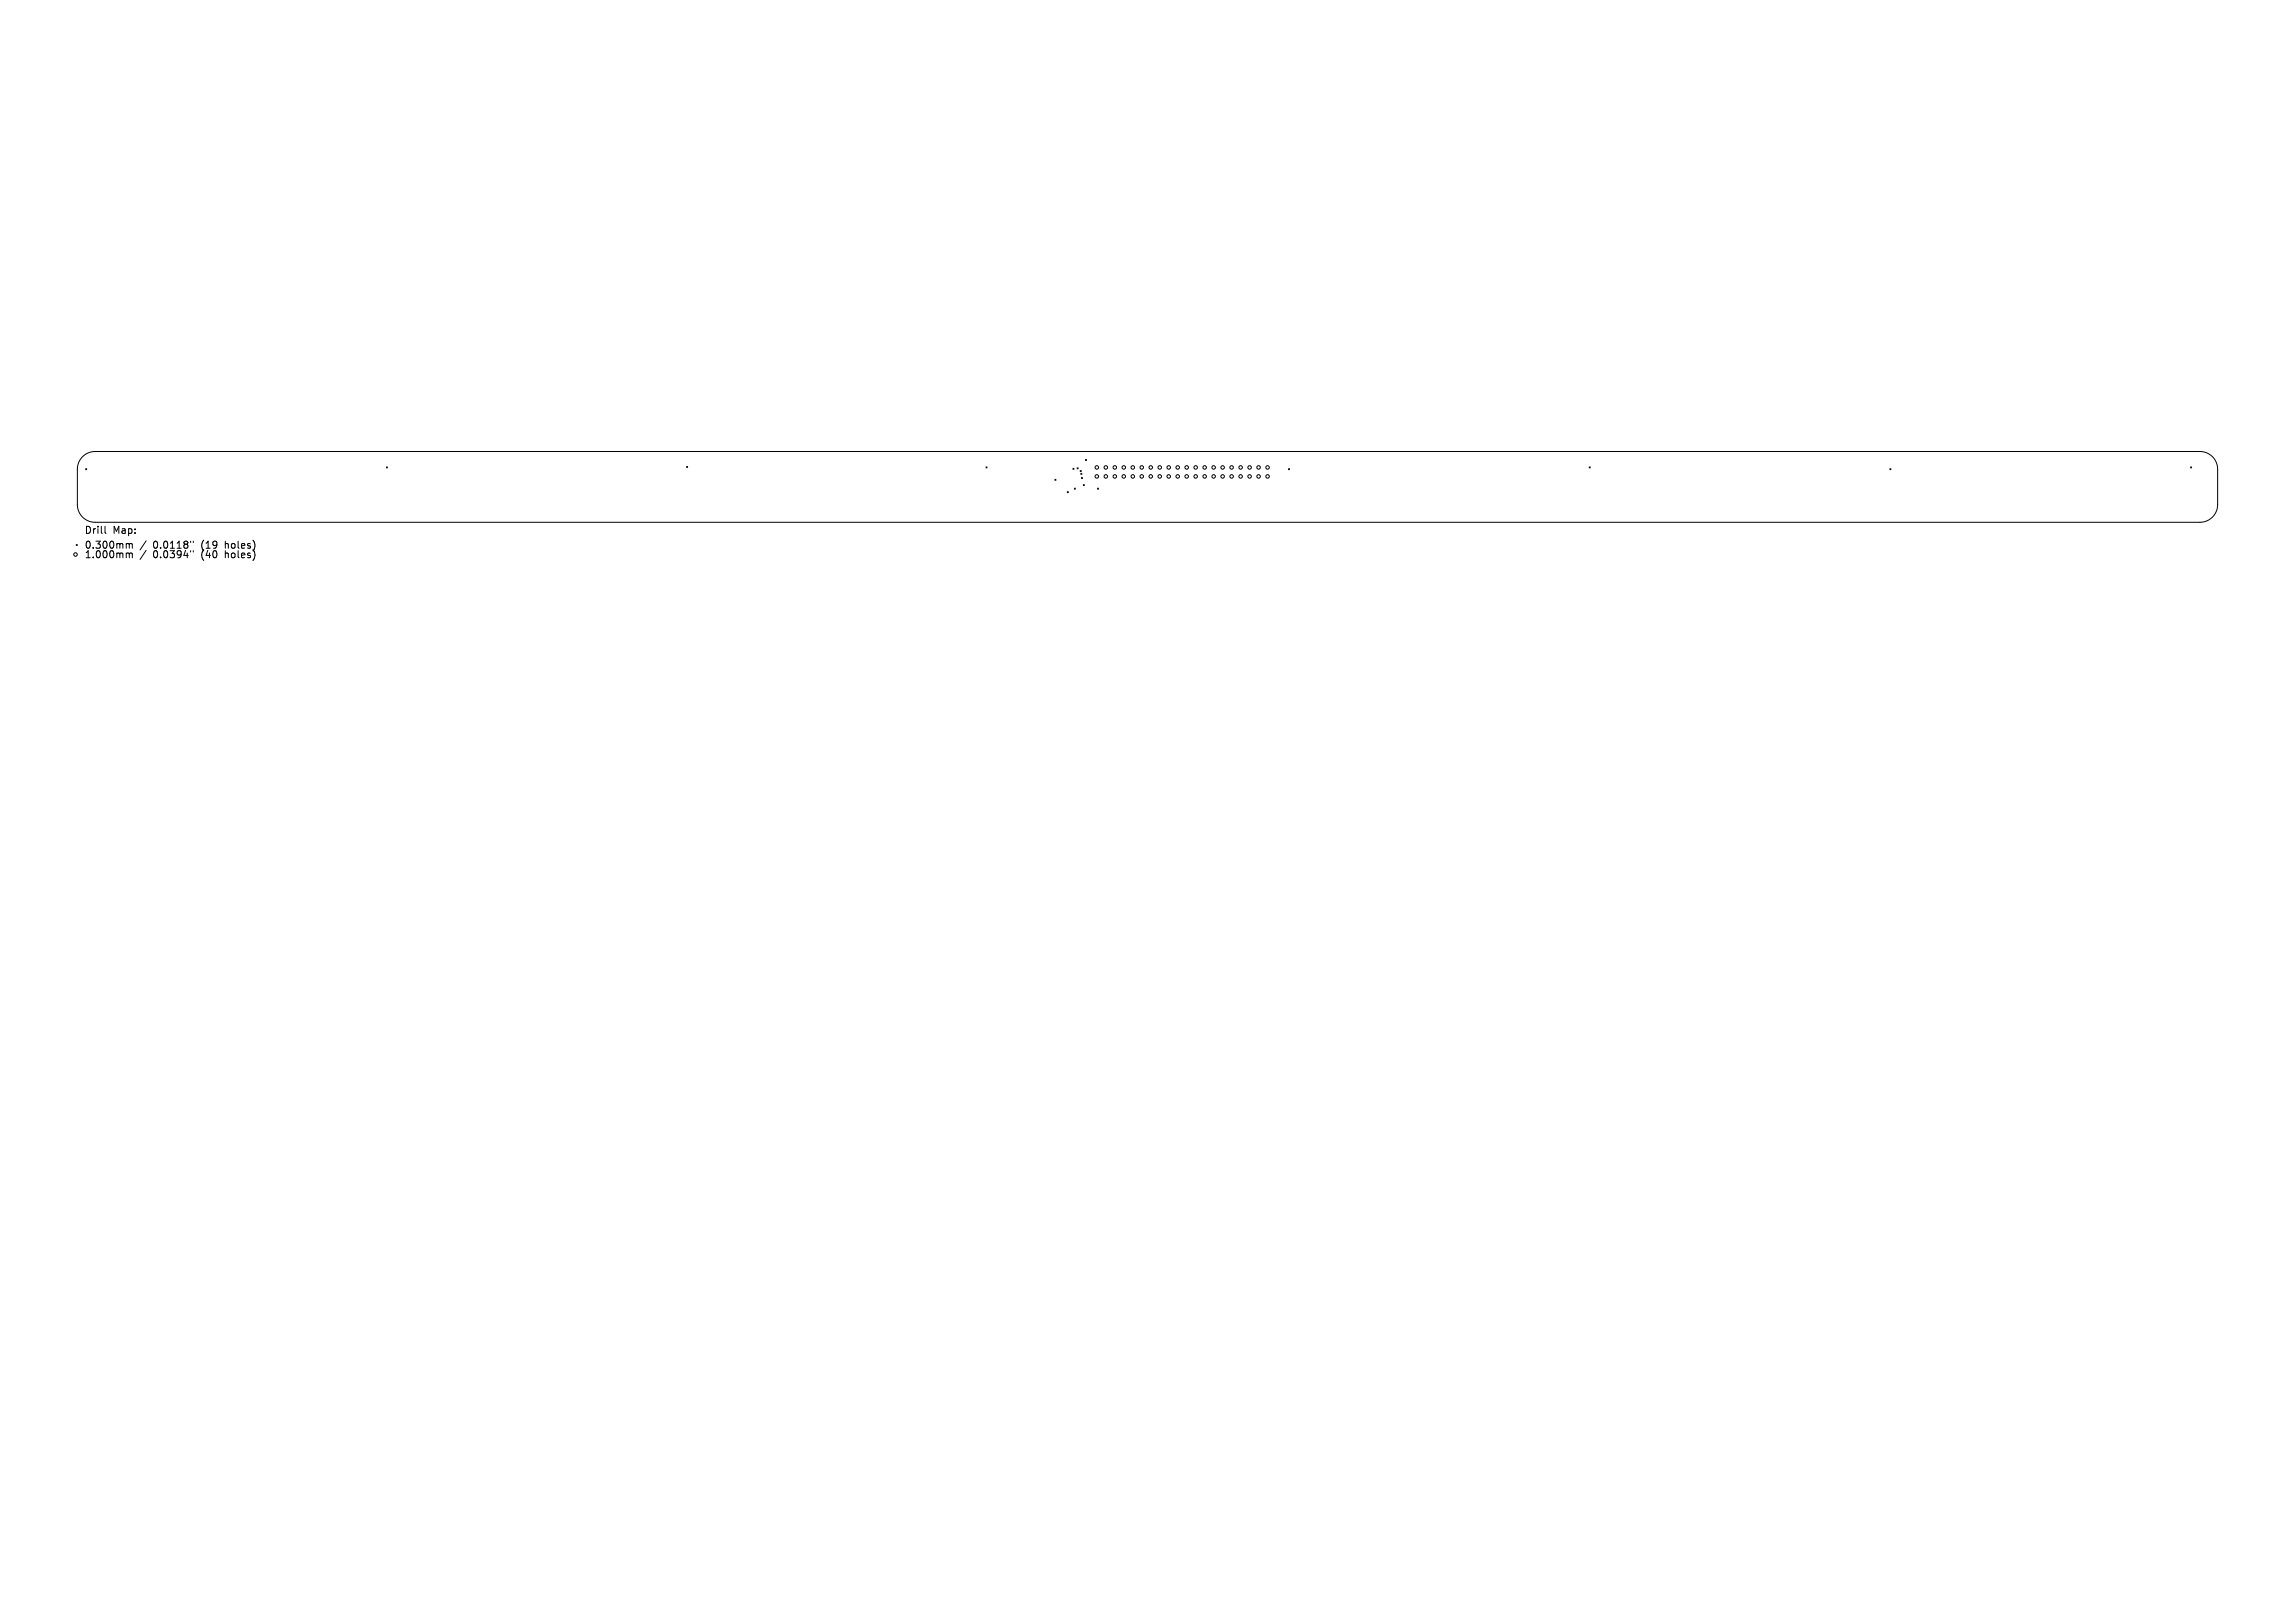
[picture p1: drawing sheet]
<svg xmlns="http://www.w3.org/2000/svg" width="297mm" height="210mm" viewBox="0 0 297 210" stroke-linecap="round" stroke-linejoin="round" font-family="sans-serif">
<defs><g id="words">
<g font-size="1.3">
<text x="10.9" y="69.2">Drill</text>
<text x="10.9" y="71.1">0.300mm</text>
<text x="14.6" y="69.2">Map:</text>
<text x="19.8" y="71.1">0.0118&quot;</text>
<text x="26.1" y="71.1">(19</text>
<text x="29.2" y="71.1">holes)</text>
<text x="10.9" y="72.3">1.000mm</text>
<text x="19.8" y="72.3">0.0394&quot;</text>
<text x="26.1" y="72.3">(40</text>
<text x="29.2" y="72.3">holes)</text>
</g>
</g></defs>
<g fill="none" stroke="#000" stroke-width=".13">
<path d="M10.7 59.1a2.29 2.29 0 0 1 1.6-.7h272.4a2.29 2.29 0 0 1 2.3 2.3v4.6a2.28 2.28 0 0 1-2.3 2.3h-272.4a2.29 2.29 0 0 1-2.3-2.3v-4.6a2.29 2.29 0 0 1 .7-1.6zM140.5 59.5l.1 .1M140.6 59.5l-.1 .1M9.9 70.5l.1 .1M10 70.5l-.1 .1M11.1 60.6l.1 .2M11.2 60.6l-.1 .2M13.6 68.1v.8l.1 .1M16.5 70.3l.2 .2M16.5 71.6l.2 .1M16.7 70.5l.2-.2 .2 .1v.5M16.7 70.5v.4"/>
<path d="M16.7 71.7v.5M16.7 71.7l.2-.1h.2v.6M18.9 70l-.8 1.2M18.9 71.2l-.8 1.2M24.7 70v.2M24.7 71.3v.1M25 70v.2M25 71.3v.1M50 60.4l.1 .2M50.1 60.4l-.1 .2M88.9 60.4l.1 .1M89 60.4l-.1 .1"/>
<path d="M127.6 60.4l.1 .2M127.7 60.4l-.1 .2M136.5 62l.2 .2M136.7 62l-.2 .2M138.1 63.6l.2 .2M138.3 63.6l-.2 .2M138.8 60.6l.2 .1M139 60.6l-.2 .1M139 63.2l.2 .1M139.2 63.2l-.2 .1M139.4 60.5l.1 .2M139.5 60.5l-.1 .2"/>
<path d="M139.8 60.9l.1 .1M139.9 61.2l.1 .2M139.9 60.9l-.1 .1M139.9 61.8l.2 .1M140 61.2l-.1 .2M140.1 61.8l-.2 .1M140.2 62.7l.1 .1M140.3 62.7l-.1 .1M142 63.2l.2 .1M142.2 63.2l-.2 .1M166.7 60.6l.2 .2M166.9 60.6l-.2 .2"/>
<path d="M205.7 60.4l.1 .2M205.8 60.4l-.1 .2M244.6 60.6l.1 .2M244.7 60.6l-.1 .2M283.5 60.4l.1 .2M283.6 60.4l-.1 .2"/>
<circle cx="9.8" cy="71.8" r=".23"/>
<circle cx="141.9" cy="61.6" r=".23"/>
<circle cx="141.9" cy="60.5" r=".23"/>
<circle cx="143.1" cy="61.6" r=".23"/>
<circle cx="143.1" cy="60.5" r=".23"/>
<circle cx="144.3" cy="61.6" r=".23"/>
<circle cx="144.3" cy="60.5" r=".23"/>
<circle cx="145.4" cy="61.6" r=".23"/>
<circle cx="145.4" cy="60.5" r=".23"/>
<circle cx="146.6" cy="61.6" r=".23"/>
<circle cx="146.6" cy="60.5" r=".23"/>
<circle cx="147.8" cy="61.6" r=".23"/>
<circle cx="147.8" cy="60.5" r=".23"/>
<circle cx="148.9" cy="61.6" r=".23"/>
<circle cx="148.9" cy="60.5" r=".23"/>
<circle cx="150.1" cy="61.6" r=".23"/>
<circle cx="150.1" cy="60.5" r=".23"/>
<circle cx="151.2" cy="61.6" r=".23"/>
<circle cx="151.2" cy="60.5" r=".23"/>
<circle cx="152.4" cy="61.6" r=".23"/>
<circle cx="152.4" cy="60.5" r=".23"/>
<circle cx="153.6" cy="61.6" r=".23"/>
<circle cx="153.6" cy="60.5" r=".23"/>
<circle cx="154.7" cy="61.6" r=".23"/>
<circle cx="154.7" cy="60.5" r=".23"/>
<circle cx="155.9" cy="61.6" r=".23"/>
<circle cx="155.9" cy="60.5" r=".23"/>
<circle cx="157.1" cy="61.6" r=".23"/>
<circle cx="157.1" cy="60.5" r=".23"/>
<circle cx="158.2" cy="61.6" r=".23"/>
<circle cx="158.2" cy="60.5" r=".23"/>
<circle cx="159.4" cy="61.6" r=".23"/>
<circle cx="159.4" cy="60.5" r=".23"/>
<circle cx="160.6" cy="61.6" r=".23"/>
<circle cx="160.6" cy="60.5" r=".23"/>
<circle cx="161.7" cy="61.6" r=".23"/>
<circle cx="161.7" cy="60.5" r=".23"/>
<circle cx="162.9" cy="61.6" r=".23"/>
<circle cx="162.9" cy="60.5" r=".23"/>
<circle cx="164" cy="61.6" r=".23"/>
<circle cx="164" cy="60.5" r=".23"/>
</g>
<use href="#words"/>
</svg>
